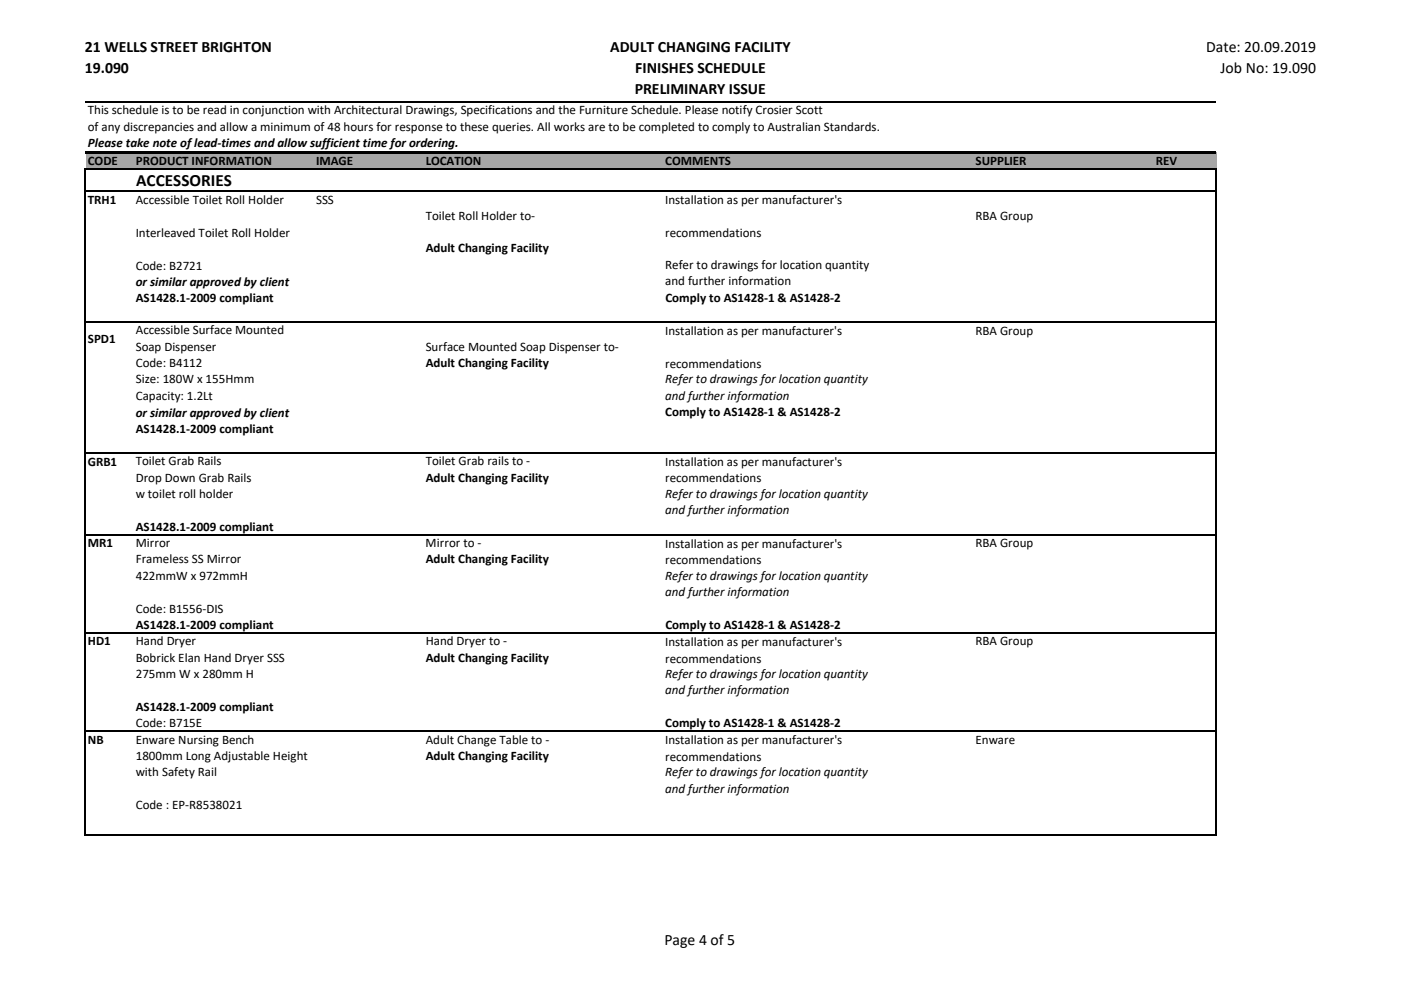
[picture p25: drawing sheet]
<svg xmlns="http://www.w3.org/2000/svg" width="297mm" height="210mm" viewBox="0 0 297 210" stroke-linecap="round" stroke-linejoin="round" font-family="sans-serif">
<defs><g id="words">
<text font-size="3.6" x="28.9" y="39.4">ACCESSORIES</text>
<g font-size="3.3">
<text x="18" y="11.1">21 WELLS STREET BRIGHTON</text>
<text x="129.4" y="11.1">ADULT CHANGING FACILITY</text>
<text x="255.7" y="11.1">Date: 20.09.2019</text>
<text x="18" y="15.5">19.090</text>
<text x="134.7" y="15.5">FINISHES SCHEDULE</text>
<text x="258.8" y="15.5">Job No: 19.090</text>
<text x="134.6" y="19.9">PRELIMINARY ISSUE</text>
<text x="140.9" y="200.5">Page 4 of 5</text>
</g>
<g font-size="2.8">
<text x="18.6" y="24.3">This schedule is to be read in conjunction with Architectural Drawings, Specifications and the Furniture Schedule. Please notify Crosier Scott</text>
<text x="18.6" y="27.7">of any discrepancies and allow a minimum of 48 hours for response to these queries. All works are to be completed to comply to Australian Standards.</text>
<text x="18.6" y="31.1">Please take note of lead‐times and allow sufficient time for ordering.</text>
<text x="18.6" y="35.1">CODE</text>
<text x="28.8" y="35.1">PRODUCT INFORMATION</text>
<text x="67" y="35.1">IMAGE</text>
<text x="90.3" y="35.1">LOCATION</text>
<text x="141.1" y="35.1">COMMENTS</text>
<text x="206.8" y="35.1">SUPPLIER</text>
<text x="245.1" y="35.1">REV</text>
<text x="18.6" y="43.3">TRH1</text>
<text x="28.8" y="43.3">Accessible Toilet Roll Holder</text>
<text x="67" y="43.3">SSS</text>
<text x="90.3" y="46.6">Toilet Roll Holder to‐</text>
<text x="141" y="43.3">Installation as per manufacturer's</text>
<text x="206.8" y="46.6">RBA Group</text>
<text x="28.8" y="50.2">Interleaved Toilet Roll Holder</text>
<text x="90.3" y="53.6">Adult Changing Facility</text>
<text x="141" y="50.2">recommendations</text>
<text x="28.8" y="57.2">Code: B2721</text>
<text x="141" y="57">Refer to drawings for location quantity</text>
<text x="28.8" y="60.6">or similar approved by client</text>
<text x="28.8" y="64">AS1428.1‐2009 compliant</text>
<text x="141" y="60.5">and further information</text>
<text x="141.1" y="64">Comply to AS1428‐1 &amp; AS1428‐2</text>
<text x="28.8" y="70.9">Accessible Surface Mounted</text>
<text x="141" y="71.1">Installation as per manufacturer's</text>
<text x="206.8" y="71.1">RBA Group</text>
<text x="18.6" y="72.7">SPD1</text>
<text x="28.8" y="74.5">Soap Dispenser</text>
<text x="28.8" y="77.9">Code: B4112</text>
<text x="90.3" y="74.4">Surface Mounted Soap Dispenser to‐</text>
<text x="90.3" y="77.8">Adult Changing Facility</text>
<text x="28.8" y="81.3">Size: 180W x 155Hmm</text>
<text x="141" y="78">recommendations</text>
<text x="141" y="81.3">Refer to drawings for location quantity</text>
<text x="28.8" y="84.8">Capacity: 1.2Lt</text>
<text x="28.8" y="88.3">or similar approved by client</text>
<text x="141" y="84.8">and further information</text>
<text x="141" y="88.3">Comply to AS1428‐1 &amp; AS1428‐2</text>
<text x="28.8" y="91.7">AS1428.1‐2009 compliant</text>
<text x="18.6" y="98.8">GRB1</text>
<text x="28.8" y="98.7">Toilet Grab Rails</text>
<text x="90.3" y="98.7">Toilet Grab rails to ‐</text>
<text x="141" y="98.8">Installation as per manufacturer's</text>
<text x="28.8" y="102.2">Drop Down Grab Rails</text>
<text x="28.8" y="105.6">w toilet roll holder</text>
<text x="90.3" y="102.2">Adult Changing Facility</text>
<text x="141" y="102.3">recommendations</text>
<text x="141" y="105.6">Refer to drawings for location quantity</text>
<text x="28.8" y="112.6">AS1428.1‐2009 compliant</text>
<text x="141" y="109.1">and further information</text>
<text x="18.6" y="116">MR1</text>
<text x="28.8" y="116">Mirror</text>
<text x="28.8" y="119.5">Frameless SS Mirror</text>
<text x="90.2" y="116">Mirror to ‐</text>
<text x="90.3" y="119.5">Adult Changing Facility</text>
<text x="141" y="116.2">Installation as per manufacturer's</text>
<text x="141" y="119.7">recommendations</text>
<text x="206.8" y="116">RBA Group</text>
<text x="28.8" y="123">422mmW x 972mmH</text>
<text x="141" y="123">Refer to drawings for location quantity</text>
<text x="28.8" y="129.9">Code: B1556‐DIS</text>
<text x="141" y="126.5">and further information</text>
<text x="18.6" y="136.9">HD1</text>
<text x="28.8" y="133.4">AS1428.1‐2009 compliant</text>
<text x="28.8" y="136.9">Hand Dryer</text>
<text x="90.3" y="136.9">Hand Dryer to ‐</text>
<text x="141" y="137">Installation as per manufacturer's</text>
<text x="141.1" y="133.4">Comply to AS1428‐1 &amp; AS1428‐2</text>
<text x="206.8" y="136.9">RBA Group</text>
<text x="28.8" y="143.8">275mm W x 280mm H</text>
<text x="28.8" y="140.4">Bobrick Elan Hand Dryer SSS</text>
<text x="90.3" y="140.4">Adult Changing Facility</text>
<text x="141" y="140.5">recommendations</text>
<text x="141" y="143.8">Refer to drawings for location quantity</text>
<text x="141" y="147.3">and further information</text>
<text x="28.8" y="150.8">AS1428.1‐2009 compliant</text>
<text x="28.8" y="154.2">Code: B715E</text>
<text x="141" y="154.2">Comply to AS1428‐1 &amp; AS1428‐2</text>
<text x="18.6" y="157.7">NB</text>
<text x="28.8" y="157.7">Enware Nursing Bench</text>
<text x="28.8" y="161.2">1800mm Long Adjustable Height</text>
<text x="90.3" y="161.2">Adult Changing Facility</text>
<text x="90.3" y="157.7">Adult Change Table to ‐</text>
<text x="141" y="157.9">Installation as per manufacturer's</text>
<text x="141" y="161.4">recommendations</text>
<text x="206.8" y="157.7">Enware</text>
<text x="28.8" y="164.7">with Safety Rail</text>
<text x="141" y="164.7">Refer to drawings for location quantity</text>
<text x="28.8" y="171.6">Code : EP‐R8538021</text>
<text x="141" y="168.1">and further information</text>
</g>
</g></defs>
<path d="M18.2 32.3h239.6v3.5h-239.6z" fill="#a6a6a6"/>
<path d="M18.1 21.7h239.7M18.1 35.6v141.6M18.2 35.8h239.8M257.8 35.9v141.3M18.2 40.5h239.8M18.2 68.3h239.8M18.2 96.1h239.8M18.2 113.4h239.8M18.2 134.3h239.8M18.2 155.1h239.8M18.2 177h239.8" fill="none" stroke="#000" stroke-width=".3"/>
<path d="M18.1 32h239.7v.6h-239.7z" fill="#000"/>
<use href="#words"/>
</svg>
